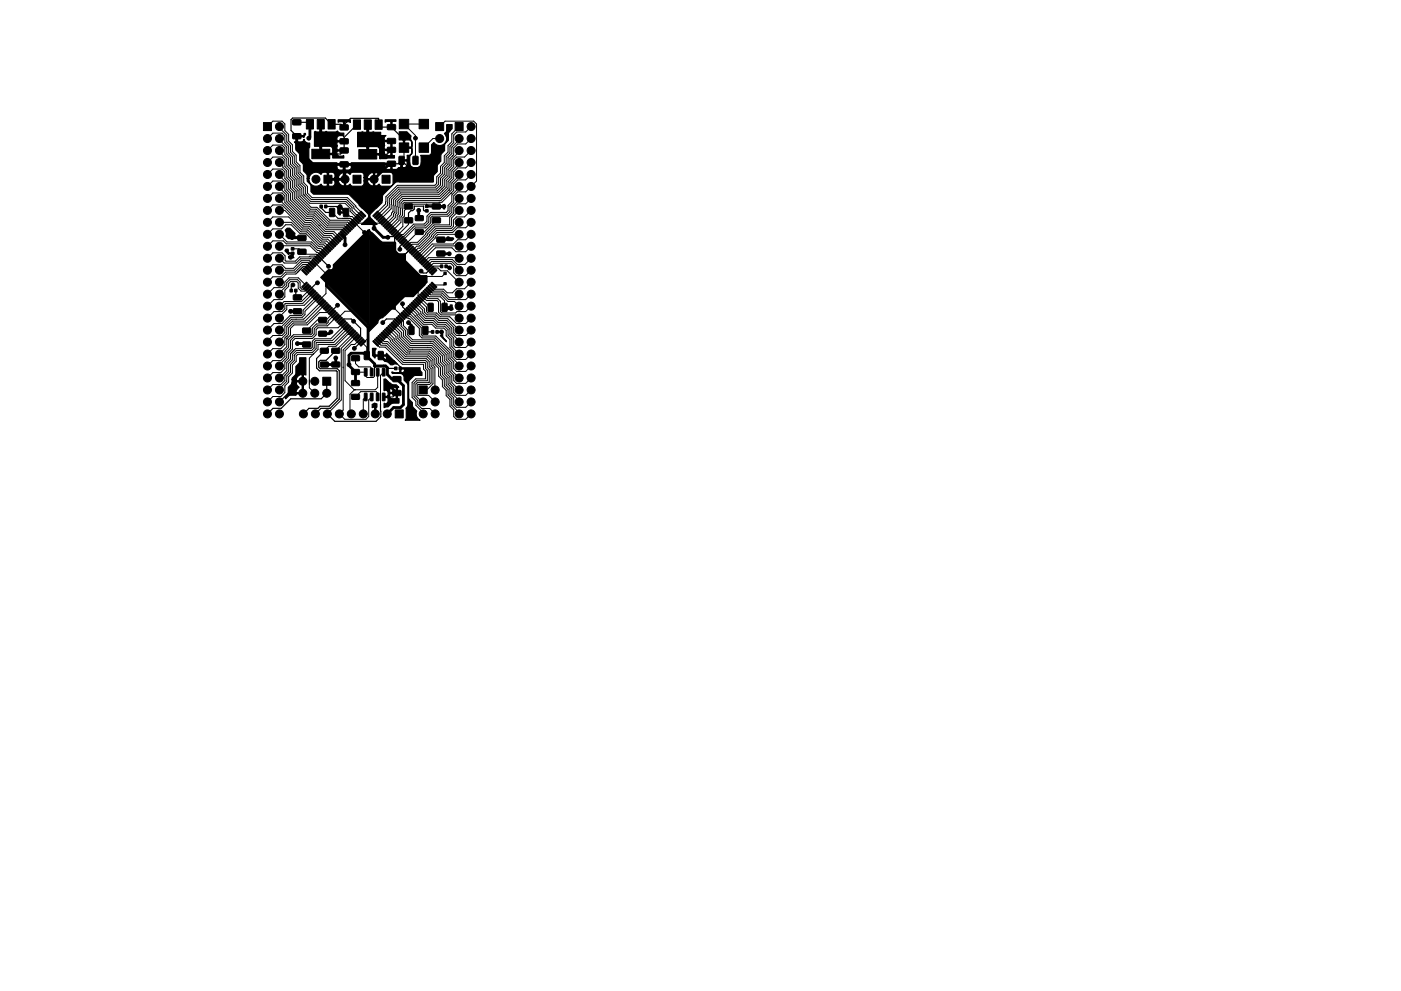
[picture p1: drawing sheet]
<svg xmlns="http://www.w3.org/2000/svg" width="297mm" height="210mm" viewBox="0 0 297 210" stroke-linecap="round" stroke-linejoin="round" font-family="sans-serif">
<g fill="#000" stroke="#000" stroke-width=".21">
<path d="M55.9 26h1.7v1.7h-1.7zM62.1 28.4h1.6l.1 .2v.7l-.2 .2-1.4-.1-.2-.1zM62.1 25.4h1.6l.1 .2v.8l-.2 .1h-1.4l-.2-.2zM65 25.4h1.5v2h-1.5zM66.1 31.7h3.8v2h-3.8zM67.3 25.4h1.5v2h-1.5zM68.7 37.2h1.7v1.7h-1.7zM69.6 25.4h1.5v2h-1.5zM72.1 34.4l1.6-.1 .2 .2-.1 .8-.2 .1h-1.4l-.1-.2zM72.1 31.4h1.6l.2 .2-.1 .8-.2 .1h-1.4l-.1-.2zM72.1 26.5h1.6l.2 .2-.1 .8-.2 .1h-1.4l-.1-.2zM72.1 29.5l1.6-.1 .2 .2-.1 .8-.2 .2-1.4-.1-.1-.2z"/>
<path d="M74.8 37.2h1.7v1.7h-1.7zM74.9 25.4h1.5v2h-1.5zM76.1 31.7h3.8v2h-3.8zM77.2 25.4h1.5v2h-1.5zM79.5 25.4h1.5v2h-1.5zM81 37.2h1.7v1.7h-1.7zM82.2 34.2h1.6l.1 .2v.8l-.2 .1h-1.5l-.1-.2zM82.2 31.3l1.6-.1 .1 .2v.8l-.2 .2-1.5-.1-.1-.2zM82.2 26.5l1.6-.1 .1 .2v.8l-.2 .1h-1.5l-.1-.2zM82.2 29.4h1.6l.1 .2v.8l-.2 .1h-1.5l-.1-.2zM84.7 30.3h2v2h-2zM84.7 25.3h2v2h-2z"/>
<path d="M84.6 33.2l.9-.1 .2 .2v1.4l-.1 .2h-.8l-.2-.1zM87.6 33.2l.8-.1 .2 .2 .1 1.4-.2 .2h-.8l-.2-.1zM88.9 25.3h2v2h-2zM88.9 30.3h2v2h-2zM92.4 26h1.7v1.7h-1.7zM96.5 26h1.7v1.7h-1.7zM61.8 53.5h.5v.5h-.5zM61.8 52.6l.5-.1v.5h-.5zM64 57.3l.2-.1 .9 1-.2 .1zM64.5 56.8l1 1-.1 .2-1.1-1zM63.2 50l1.6-.1 .1 .2v.8l-.2 .1h-1.5l-.1-.2zM63.2 52.9h1.6l.1 .2v.8l-.2 .1h-1.5l-.1-.2z"/>
<path d="M64.8 56.5l1.1 .9-.2 .2-1-.9zM64.9 59.9l.3 .2-1.1 .9-.1-.2zM65.2 56.1l1 1-.1 .2-1.1-1zM65.5 55.8l1.1 .9-.2 .2-1-.9zM65.9 55.4l1 1-.1 .2-1-1zM66.2 55.1l1.1 .9-.1 .2-1.1-.9zM66.6 54.7l1 1-.1 .2-1-1zM66.9 54.4l1.1 .9-.1 .2-1.1-.9zM67.2 54.1l.2-.1 .9 1-.2 .2zM67.5 53.8l.2-.2 1 1.1-.2 .1zM67.9 53.4l.2-.1 .9 1-.2 .2zM67.9 43.5l.4 .1v.5h-.4z"/>
<path d="M68.2 53l.2-.1 1 1.1-.2 .1zM68.6 52.7l.2-.1 .9 1-.2 .1zM68.9 52.3l.3-.1 .9 1.1-.2 .1zM68.8 43.5l.5 .1v.5h-.5zM69.3 52l.2-.1 1 1-.3 .1zM69.7 51.6l.2-.1 .9 1.1-.2 .1zM70 51.3l.2-.1 1 1-.3 .1zM70.5 50.8l1 1-.1 .2-1-1zM69.9 44.3l.9-.1 .2 .1v1.5l-.2 .1-.7 .1-.2-.2zM70.8 50.5l1.1 .9-.2 .2-1-.9zM71.2 50.1l1 1-.1 .2-1-1zM71.5 49.8l1.1 .9-.1 .2-1.1-.9z"/>
<path d="M71.9 49.4l1 1-.1 .2-1-1zM72.2 49.1l1.1 .9-.1 .2-1.1-.9zM72.6 48.7l1 .9-.1 .3-1-1zM72.9 48.3l1.1 1-.1 .2-1.1-.9zM73.2 48.1l.2-.1 .9 1-.2 .1zM72.9 44.3l.8-.1 .2 .1v1.5l-.1 .1-.8 .1-.2-.2zM73.5 47.7l.2-.1 1 1.1-.2 .1zM73.9 47.4l.2-.1 .9 1-.2 .1zM74.2 47l.3-.1 .9 1.1-.2 .1zM74.6 46.7l.2-.1 1 1-.3 .1zM75 46.3l.2-.1 .9 1.1-.2 .1zM75.3 46l.2-.1 1 1-.2 .1z"/>
<path d="M75.7 45.6l.2-.1 .9 1.1-.2 .1zM76 45.3l.2-.1 1 1-.2 .1zM76.5 44.8l1 1-.1 .2-1-1zM79.1 45.7l.9-.9 .2 .1-.9 1.1zM79.4 46.1l1-.9 .2 .1-1 1zM79.8 46.5l.9-1 .2 .1-.9 1.1zM80.1 46.8l1-.9 .2 .1-1 1zM80.5 47.2l.9-1 .2 .1-.9 1.1zM80.8 47.5l1-.9 .2 .1-1 1zM81.2 47.9l.9-1 .3 .2-1 1zM81.5 48.2l1-.9 .2 .1-1 1zM82.8 47.6l.3 .2-1.1 1-.1-.2z"/>
<path d="M83.2 48l.2 .2-1 1-.2-.3zM83.5 48.3l.3 .2-1.1 1-.1-.2zM83.9 48.7l.2 .2-1 1-.1-.3zM84.3 49.1l.2 .2-1.1 .9-.1-.2zM84.6 49.4l.2 .2-1 1-.1-.2zM84 50.7l1-.9 .2 .1-1 1zM84.4 51.1l.9-1 .2 .1-.9 1.1zM85.7 50.5l.2 .2-1.1 .9-.1-.2zM86 50.8l.2 .2-1 1-.1-.2zM85.4 52.1l1-.9 .2 .1-1 1zM85.8 52.5l.9-1 .2 .1-.9 1.1zM86.1 52.8l1-.9 .2 .1-1 1z"/>
<path d="M85.8 43.3l1.6-.1 .1 .2v.8l-.2 .2-1.5-.1-.1-.2zM85.8 46.2h1.6l.1 .2v.8l-.2 .1h-1.5l-.1-.2zM86.5 53.2l.9-1 .3 .2-1 1zM86.9 53.5l.9-.9 .2 .1-.9 1zM87.2 53.9l1-1 .2 .2-1 1zM87.6 54.2l.9-.9 .2 .1-.9 1.1zM88.8 53.7l.3 .2-1.1 .9-.1-.2zM89.2 54l.2 .2-1 1-.1-.2zM88.1 48.7h1.5l.2 .2-.1 .7-.2 .2-1.3-.1-.2-.2zM88.1 45.8h1.5l.2 .1-.1 .8-.2 .1h-1.3l-.2-.2zM89.6 54.4l.2 .2-1.1 .9-.1-.2zM89.9 54.7l.2 .2-1 1-.1-.2z"/>
<path d="M90.3 55.1l.2 .2-1.1 .9-.1-.2zM90.2 43.5h.5l.1 .5h-.6zM90.2 44.5h.5l.1 .5h-.6zM90.6 55.4l.2 .2-1 1-.1-.2zM90 56.7l1-.9 .2 .1-1 1zM90.4 57.1l.9-1 .2 .1-.9 1.1zM91.6 59.9l1 .9-.1 .2-1.1-.9zM90.7 57.4l1-.9 .2 .1-1 1zM92 56.8l.3 .2-1.1 1-.1-.2zM92.4 57.2l.2 .2-1 .9-.2-.2zM91.7 46.2h1.6l.1 .2v.8l-.2 .1h-1.4l-.2-.2zM91.7 43.3l1.6-.1 .1 .2v.8l-.2 .2-1.4-.1-.2-.2z"/>
<path d="M93.4 56.2l.5 .1v.5h-.5zM92.6 50.3h1.6l.2 .2-.1 .8-.2 .1h-1.4l-.1-.2zM92.6 53.3l1.6-.1 .2 .2-.1 .8-.2 .2-1.4-.1-.1-.2zM94.1 57.8h.5v.5h-.5zM94.3 56.2l.5 .1v.5h-.5zM61.5 61.4h.5v.5h-.5zM62.5 61.4h.5l-.1 .5h-.4zM62.2 65.5h1.6l.2 .2-.1 .8-.2 .1h-1.4l-.1-.2zM62.2 62.6h1.6l.2 .1-.1 .8-.2 .2-1.4-.1-.1-.2zM65.3 60.2l.2 .2-1 1-.2-.2zM64.2 69.6h1.6l.1 .2v.8l-.2 .1h-1.4l-.2-.2zM64.2 72.6h1.6l.1 .1v.8l-.2 .2-1.4-.1-.2-.2z"/>
<path d="M65.6 60.6l.3 .2-1.1 1-.1-.3zM66 61l.2 .2-1 .9-.2-.2zM66.3 61.3l.3 .2-1.1 1-.1-.2zM66.7 61.7l.2 .2-1 .9-.1-.2zM67.1 62l.2 .2-1.1 1-.1-.2zM67.4 62.4l.2 .2-1 .9-.1-.2zM66.8 63.7l1-1 .2 .1-1 1.1zM67.2 64l.9-.9 .2 .1-.9 1zM67.5 64.4l1-1 .2 .1-1 1.1zM67.9 64.7l.9-.9 .2 .1-.9 1zM67.6 67.4l1.5-.1 .2 .2-.1 .8-.2 .1h-1.4l-.1-.2zM67.6 70.3h1.5l.2 .2-.1 .7-.2 .2-1.4-.1-.1-.2z"/>
<path d="M68.2 65.1l1-1 .2 .2-1 1zM68 73.9h1.5l.1 .2v.7l-.2 .2-1.4-.1-.1-.1zM68 76.9l1.5-.1 .1 .2v.8l-.2 .1h-1.4l-.1-.2zM68.6 65.4l.9-.9 .2 .1-.9 1zM69.9 64.8l.2 .2-1 1-.2-.2zM69.3 66.1l.9-.9 .3 .1-1 1.1zM69.7 66.5l.9-1 .2 .2-.9 1zM70 66.8l1-.9 .2 .1-1 1.1zM71.3 66.3l.2 .2-1 .9-.1-.2zM71.6 66.6l.3 .2-1.1 1-.1-.2zM70.4 73.9h1.5l.2 .2-.1 .7-.2 .2-1.4-.1-.1-.1zM70.4 76.9l1.5-.1 .2 .2-.1 .8-.2 .1h-1.4l-.1-.2z"/>
<path d="M72 67l.2 .2-1 .9-.1-.2zM72.4 67.3l.2 .2-1.1 1-.1-.2zM72.7 67.7l.2 .2-1 .9-.1-.2zM73.1 68l.2 .2-1.1 1-.1-.2zM73.4 68.4l.2 .2-1 .9-.1-.2zM72.8 69.7l1-1 .2 .1-1 1.1zM73.2 70l.9-.9 .2 .1-.9 1zM73.5 70.4l1-1 .2 .2-1 1zM73.9 70.7l.9-.9 .3 .1-1 1zM74.2 71.1l1-1 .2 .2-1 1zM74.6 71.4l.9-.9 .3 .1-1 1.1zM75.9 70.9l.2 .2-1 .9-.2-.2z"/>
<path d="M74.6 75.5h1.5l.1 .2v.7l-.2 .2-1.4-.1-.1-.2zM74.6 78.4h1.5l.1 .2v.8l-.2 .1h-1.4l-.1-.2zM76.2 71.2l.3 .2-1.1 1-.1-.2zM75.7 72.5l.9-1 .2 .2-.9 1zM76 72.8l1-.9 .2 .1-1 1.1zM76.4 73.2l.9-.9 .2 .1-.9 1zM77.3 78.2h.5l-.1 1.6-.5-.1zM77.3 74.6l.8-.1 .2 .2v1.4l-.1 .2h-.8l-.2-.1zM78.5 78.2h.6l-.1 1.6-.5-.1zM79.1 72.4l.2-.1 .9 1-.2 .1zM79.5 71.9l1.1 1-.1 .2-1.1-1zM79.8 71.7l.2-.1 .9 1-.2 .1z"/>
<path d="M79.8 78.2h.6l-.1 1.6-.5-.1zM80.2 71.2l1.1 .9-.1 .3-1.1-1zM80.5 71l.2-.2 .9 1.1-.2 .1zM80.8 70.6l.2-.1 1 1-.2 .2zM80.2 74.6l.9-.1 .2 .2v1.4l-.1 .2h-.8l-.2-.1zM81.2 70.2l.2-.1 .9 1.1-.2 .1zM81.1 78.2h.5l-.1 1.6-.5-.1zM81.5 69.9l.3-.1 .9 1-.2 .1zM82 69.4l1.1 1-.2 .2-1-1zM82.3 69.2l.2-.1 .9 1-.2 .1zM82.6 68.8l.2-.1 1 1.1-.2 .1zM83.1 68.4l1 .9-.1 .2-1-.9z"/>
<path d="M83.4 68l1.1 1-.1 .2-1.1-1zM83.8 67.7l1 .9-.1 .2-1-.9zM83.7 77.9h.5l-.1 .5h-.4zM84 67.4l.2-.1 1 1.1-.2 .1zM84.4 67.1l.2-.1 .9 1-.2 .1zM83.3 79.9h1.6l.1 .2v.8l-.2 .1h-1.4l-.2-.2zM84.7 66.7l.2-.1 1 1-.2 .2zM84.6 77.9h.5v.5h-.5zM85.1 66.4l.2-.2 .9 1.1-.2 .1zM85.5 65.9l1.1 .9-.1 .3-1.1-1zM85.9 65.5l1 1-.1 .2-1-.9zM86.1 65.3l.3-.1 .9 1-.2 .1z"/>
<path d="M86.5 64.9l.2-.1 1 1.1-.3 .1zM86.9 64.6l.2-.1 .9 1-.2 .1zM87.2 64.2l.2-.1 1 1.1-.3 .1zM86.7 69.3l.9-.1 .2 .1v1.5l-.1 .2h-.8l-.2-.1zM87.6 63.9l.2-.1 .9 1-.2 .1zM88 63.4l1.1 1-.2 .2-1-1zM88.3 63.2l.2-.1 .9 1-.2 .1zM88.6 62.8l.2-.1 1 1.1-.2 .1zM89 62.5l.2-.1 .9 1-.2 .1zM89.4 62l1.1 1-.1 .2-1.1-1zM89.8 61.7l1 .9-.1 .2-1-.9zM90 61.4l.2-.1 1 1-.2 .2z"/>
<path d="M89.7 69.3l.8-.1 .2 .1 .1 1.5-.2 .2h-.8l-.2-.1zM90.4 61.1l.2-.2 .9 1.1-.2 .1zM90.7 60.7l.2-.1 1 1-.2 .2zM91.1 60.4l.2-.2 .9 1.1-.2 .1zM90.8 64.4l.8-.1 .2 .1 .1 1.5-.2 .2h-.8l-.1-.1zM91.5 70.1l.5 .1v.5h-.5zM92.4 70.1l.5 .1v.5h-.5zM93.7 64.4l.9-.1 .2 .1v1.5l-.1 .2h-.8l-.2-.1zM94.1 60h.5v.5h-.5zM68.4 80h1.7v1.7h-1.7zM74.6 83.7h1.5l.1 .2v.7l-.2 .2-1.4-.1-.1-.2zM74.6 80.8l1.5-.1 .1 .2v.8l-.2 .1h-1.4l-.1-.2z"/>
<path d="M77.3 83.4l.5 .1-.1 1.5-.5-.1zM78.5 83.4l.6 .1-.1 1.5-.5-.1zM79.8 83.4l.6 .1-.1 1.5-.5-.1zM81.1 83.4l.5 .1-.1 1.5-.5-.1zM83.8 87h1.7v1.7h-1.7zM83.3 82.9l1.6-.1 .1 .2v.8l-.2 .2-1.4-.1-.2-.2zM88.9 81.9h1.7v1.7h-1.7z"/>
<circle cx="56.7" cy="37" r=".85"/>
<circle cx="56.7" cy="31.9" r=".85"/>
<circle cx="56.7" cy="34.5" r=".85"/>
<circle cx="56.7" cy="29.4" r=".85"/>
<circle cx="56.7" cy="39.6" r=".85"/>
<circle cx="59.2" cy="37" r=".85"/>
<circle cx="59.2" cy="29.4" r=".85"/>
<circle cx="59.2" cy="34.5" r=".85"/>
<circle cx="59.2" cy="31.9" r=".85"/>
<circle cx="59.2" cy="26.9" r=".85"/>
<circle cx="59.2" cy="39.6" r=".85"/>
<circle cx="65.5" cy="29.3" r=".4"/>
<circle cx="65.5" cy="29.3" r=".3"/>
<circle cx="67" cy="38" r=".85"/>
<circle cx="68" cy="29.6" r=".4"/>
<circle cx="73.2" cy="38" r=".85"/>
<circle cx="78" cy="29.6" r=".4"/>
<circle cx="79.3" cy="38" r=".85"/>
<circle cx="88.1" cy="29.3" r=".4"/>
<circle cx="91.9" cy="35.6" r=".4"/>
<circle cx="93.2" cy="29.4" r=".85"/>
<circle cx="97.3" cy="34.5" r=".85"/>
<circle cx="97.3" cy="37" r=".85"/>
<circle cx="97.3" cy="39.6" r=".85"/>
<circle cx="97.3" cy="31.9" r=".85"/>
<circle cx="97.3" cy="29.4" r=".85"/>
<circle cx="99.9" cy="37" r=".85"/>
<circle cx="99.9" cy="39.6" r=".85"/>
<circle cx="99.9" cy="34.5" r=".85"/>
<circle cx="99.9" cy="26.9" r=".85"/>
<circle cx="99.9" cy="31.9" r=".85"/>
<circle cx="99.9" cy="29.4" r=".85"/>
<circle cx="56.7" cy="49.7" r=".85"/>
<circle cx="56.7" cy="54.8" r=".85"/>
<circle cx="56.7" cy="52.3" r=".85"/>
<circle cx="56.7" cy="44.6" r=".85"/>
<circle cx="56.7" cy="59.9" r=".85"/>
<circle cx="56.7" cy="47.2" r=".85"/>
<circle cx="56.7" cy="57.3" r=".85"/>
<circle cx="56.7" cy="42.1" r=".85"/>
<circle cx="59.2" cy="52.3" r=".85"/>
<circle cx="59.2" cy="59.9" r=".85"/>
<circle cx="59.2" cy="44.6" r=".85"/>
<circle cx="59.2" cy="49.7" r=".85"/>
<circle cx="59.2" cy="54.8" r=".85"/>
<circle cx="59.2" cy="57.3" r=".85"/>
<circle cx="59.2" cy="47.2" r=".85"/>
<circle cx="59.2" cy="42.1" r=".85"/>
<circle cx="61.6" cy="54.6" r=".4"/>
<circle cx="61.9" cy="50.4" r=".4"/>
<circle cx="69.7" cy="56.5" r=".4"/>
<circle cx="72.1" cy="43.8" r=".4"/>
<circle cx="73.2" cy="51.9" r=".4"/>
<circle cx="77.3" cy="49.3" r=".4"/>
<circle cx="79.3" cy="48.4" r=".4"/>
<circle cx="82.2" cy="50.3" r=".4"/>
<circle cx="84.8" cy="52.9" r=".4"/>
<circle cx="88.8" cy="44.6" r=".4"/>
<circle cx="89.3" cy="57.5" r=".4"/>
<circle cx="94.1" cy="43.8" r=".4"/>
<circle cx="94.1" cy="43.8" r=".3"/>
<circle cx="95" cy="50.6" r=".4"/>
<circle cx="95.2" cy="53.8" r=".4"/>
<circle cx="95.3" cy="56.8" r=".1"/>
<circle cx="95.3" cy="56.8" r=".4"/>
<circle cx="97.3" cy="57.3" r=".85"/>
<circle cx="97.3" cy="44.6" r=".85"/>
<circle cx="97.3" cy="52.3" r=".85"/>
<circle cx="97.3" cy="47.2" r=".85"/>
<circle cx="97.3" cy="54.8" r=".85"/>
<circle cx="97.3" cy="49.7" r=".85"/>
<circle cx="97.3" cy="59.9" r=".85"/>
<circle cx="97.3" cy="42.1" r=".85"/>
<circle cx="99.9" cy="57.3" r=".85"/>
<circle cx="99.9" cy="47.2" r=".85"/>
<circle cx="99.9" cy="44.6" r=".85"/>
<circle cx="99.9" cy="59.9" r=".85"/>
<circle cx="99.9" cy="52.3" r=".85"/>
<circle cx="99.9" cy="49.7" r=".85"/>
<circle cx="99.9" cy="54.8" r=".85"/>
<circle cx="99.9" cy="42.1" r=".85"/>
<circle cx="56.7" cy="62.4" r=".85"/>
<circle cx="56.7" cy="75.1" r=".85"/>
<circle cx="56.7" cy="67.5" r=".85"/>
<circle cx="56.7" cy="65" r=".85"/>
<circle cx="56.7" cy="72.6" r=".85"/>
<circle cx="56.7" cy="70" r=".85"/>
<circle cx="56.7" cy="77.7" r=".85"/>
<circle cx="59.2" cy="62.4" r=".85"/>
<circle cx="59.2" cy="65" r=".85"/>
<circle cx="59.2" cy="70" r=".85"/>
<circle cx="59.2" cy="67.5" r=".85"/>
<circle cx="59.2" cy="72.6" r=".85"/>
<circle cx="59.2" cy="75.1" r=".85"/>
<circle cx="59.2" cy="77.7" r=".85"/>
<circle cx="61.6" cy="66" r=".4"/>
<circle cx="61.6" cy="66" r=".3"/>
<circle cx="62.1" cy="60.4" r=".4"/>
<circle cx="62.1" cy="60.4" r=".12"/>
<circle cx="63.1" cy="72.9" r=".4"/>
<circle cx="67.3" cy="60" r=".4"/>
<circle cx="70.2" cy="70.4" r=".4"/>
<circle cx="71.2" cy="75.9" r=".4"/>
<circle cx="71.6" cy="64.8" r=".4"/>
<circle cx="74" cy="77.4" r=".4"/>
<circle cx="75" cy="68.2" r=".4"/>
<circle cx="75.1" cy="73.9" r=".4"/>
<circle cx="75.1" cy="73.9" r=".12"/>
<circle cx="81.2" cy="68.4" r=".4"/>
<circle cx="82.6" cy="76.5" r=".4"/>
<circle cx="85.3" cy="64.4" r=".4"/>
<circle cx="86.6" cy="68.4" r=".4"/>
<circle cx="93.6" cy="70.4" r=".1"/>
<circle cx="93.6" cy="70.4" r=".4"/>
<circle cx="95.6" cy="65.5" r=".4"/>
<circle cx="97.3" cy="65" r=".85"/>
<circle cx="97.3" cy="75.1" r=".85"/>
<circle cx="97.3" cy="77.7" r=".85"/>
<circle cx="97.3" cy="67.5" r=".85"/>
<circle cx="97.3" cy="72.6" r=".85"/>
<circle cx="97.3" cy="62.4" r=".85"/>
<circle cx="97.3" cy="70" r=".85"/>
<circle cx="99.9" cy="62.4" r=".85"/>
<circle cx="99.9" cy="72.6" r=".85"/>
<circle cx="99.9" cy="67.5" r=".85"/>
<circle cx="99.9" cy="65" r=".85"/>
<circle cx="99.9" cy="77.7" r=".85"/>
<circle cx="99.9" cy="75.1" r=".85"/>
<circle cx="99.9" cy="70" r=".85"/>
<circle cx="56.7" cy="82.7" r=".85"/>
<circle cx="56.7" cy="87.8" r=".85"/>
<circle cx="56.7" cy="85.3" r=".85"/>
<circle cx="56.7" cy="80.2" r=".85"/>
<circle cx="59.2" cy="82.7" r=".85"/>
<circle cx="59.2" cy="80.2" r=".85"/>
<circle cx="59.2" cy="85.3" r=".85"/>
<circle cx="59.2" cy="87.8" r=".85"/>
<circle cx="64.2" cy="83.4" r=".85"/>
<circle cx="64.2" cy="80.9" r=".85"/>
<circle cx="64.3" cy="87.8" r=".85"/>
<circle cx="66.7" cy="80.9" r=".85"/>
<circle cx="66.7" cy="83.4" r=".85"/>
<circle cx="66.9" cy="87.8" r=".85"/>
<circle cx="69.3" cy="83.4" r=".85"/>
<circle cx="69.4" cy="87.8" r=".85"/>
<circle cx="71.9" cy="87.8" r=".85"/>
<circle cx="74.5" cy="87.8" r=".85"/>
<circle cx="77" cy="87.8" r=".85"/>
<circle cx="79.6" cy="87.8" r=".85"/>
<circle cx="82.1" cy="87.8" r=".85"/>
<circle cx="82.6" cy="82.1" r=".4"/>
<circle cx="89.7" cy="85.3" r=".85"/>
<circle cx="89.7" cy="87.8" r=".85"/>
<circle cx="92.3" cy="82.7" r=".85"/>
<circle cx="92.3" cy="85.3" r=".85"/>
<circle cx="92.3" cy="87.8" r=".85"/>
<circle cx="97.3" cy="87.8" r=".85"/>
<circle cx="97.3" cy="82.7" r=".85"/>
<circle cx="97.3" cy="80.2" r=".85"/>
<circle cx="97.3" cy="85.3" r=".85"/>
<circle cx="99.9" cy="82.7" r=".85"/>
<circle cx="99.9" cy="85.3" r=".85"/>
<circle cx="99.9" cy="80.2" r=".85"/>
<circle cx="99.9" cy="87.8" r=".85"/>
</g>
<g fill="none" stroke="#000" stroke-width=".21">
<path d="M56.7 29.4l1.2-1.2h1.9l.6 .6v1.5l.8 .8v1.4l.8 .8v1.4l.8 .8v1.4l.8 .8v1.4l.8 .8v1.4l1.4 1.4h7.5l1.3 1.3v.6l1.6 1.5M56.7 34.5l1.2-1.2h1.9l.6 .6v1.4l.8 .8v1.4l.8 .8v1.4l.8 .8v1.5l2.8 2.8h1.3l2.7 2.7h3.8l.7 .7M56.7 31.9l1.2-1.1h1.9l.6 .6v1.4l.8 .8v1.4l.8 .8v1.4l.8 .8v1.4l.8 .8v1.4l2.4 2.4h1.2l2.8 2.7h4l.8 .8M56.7 26.9l1.2-1.2h1.9l.6 .6v1.4l.8 .8v1.4l.8 .8v1.4l.8 .8v1.4l.8 .8v1.4l.8 .8v1.5l.8 .8v1.4l1 .9h7.5l3.2 3.5M56.7 37l1.2-1.1h1.9l.6 .6v1.4l.8 .8v1.4l.8 .8v1.4l3.3 3.3h1.2l2.8 2.7h3.4l.7 .6M56.7 39.6l1.2-1.2h1.9l.6 .6v1.4l.8 .8v1.4l3.8 3.8h1.2l2.8 2.7h1.8l1.2 1.2M59.2 26.9v.2l1.6 1.6v1.4l.8 .8v1.4l.8 .8v1.4l.8 .8v1.4l.8 .8v1.4l.8 .8v1.4l1.2 1.2h7.5l1.5 1.6v.3l1.5 1.5M59.2 29.4v.3l1.6 1.5v1.4l.8 .8v1.4l.8 .8v1.4l.8 .8v1.5l.8 .8v1.4l1.7 1.6h7.5l1 1.1v.6l1.7 1.6M59.2 31.9v.3l1.6 1.6v1.4l.8 .8v1.4l.8 .8v1.4l.8 .8v1.4l2.6 2.6h1.2l2.8 2.7h3.9l.8 .8M59.2 34.5l1.6 1.8v1.4l.8 .8v1.4l.8 .8v1.4l3.1 3.1h1.2l2.8 2.7h3.6l.7 .7M59.2 37v.3l1.6 1.5v1.4l.8 .8v1.5l3.5 3.5h1.3l2.7 2.7h3.3l.7 .6M59.2 39.6v.2l1.6 1.6v1.4l4 4h1.2l2.8 2.7h1.8l1 1.2"/>
<path d="M85.7 31.3v2.2l-.6 .5M89.9 26.3h-4.2l2.4 2.5v5.2M92.6 38.7h.1M93.2 26.9l1.2-1.2h6l.6 .6v12.1l-2.3 2.3h-1.7l-.8 .8v1.5l-.8 .8v1.1l-.6 .6h-3.3l-.6 .5v1.1l-.8 .8h-2.2l-2.9 2.8M93.2 29.4h-1.4l-1.9 1.9M93.4 39.8h.1M95.9 33.1h.1M97.3 26.9l-1.5 1.5v1.7l-.8 .8v1.4l-.8 .8v1.4l-.8 .8v1.4l-.8 .8v1.4l-.4 .4h-8l-2.4 2.5-.1 1.5-2.1 2.1M97.3 37v.3l-1.5 1.5v1.4l-2.3 2.3h-7.9l-.6 .6-.1 2.4-.3 .4v.9l-1.8 1.8M97.3 29.4v.3l-1.5 1.5v1.4l-.8 .8v1.4l-.8 .8v1.4l-.8 .8v1.5l-.9 .8h-7.9l-2 2-.1 1.9-2.1 2.1M97.3 31.9v.3l-1.5 1.6v1.4l-.8 .8v1.4l-.8 .8v1.4l-1.3 1.3h-8l-1.5 1.5-.1 2.5-.3 .3v.4l-1.6 1.6M97.3 34.5v.2l-1.5 1.6v1.4l-.8 .8v1.4l-1.8 1.8h-8l-1 1-.1 2.5-.3 .3v.7l-1.7 1.7"/>
<path d="M97.3 39.6v.2l-1.5 1.6v1.4l-.8 .8v1.1l-.4 .3M99.9 37l-1.2 1.2h-1.7l-.8 .8v1.4l-2.5 2.5h-8l-.3 .3-.1 2.5-.3 .3v1.2l-1.8 1.7M99.9 29.4l-1.2 1.1h-1.7l-.8 .9v1.4l-.8 .8v1.4l-.8 .8v1.4l-.8 .8v1.4l-1.1 1.1h-8l-1.7 1.7-.1 2.1-2.2 2.1M99.9 31.9l-1.4 1.4h-1.7l-.6 .6v1.4l-.8 .8v1.4l-.8 .8v1.4l-1.6 1.6h-7.9l-1.3 1.3-.1 2.4-.3 .4v.5l-1.6 1.6M99.9 26.9l-1.2 1.1h-1.9l-.6 .6v1.7l-.8 .8v1.3l-.8 .8v1.5l-.8 .8v1.4l-.8 .8v1.4l-.6 .6h-8l-2.2 2.2-.1 1.7-2.1 2.1M99.9 34.5l-1.2 1.1h-1.7l-.8 .9v1.4l-.8 .8v1.4l-2 2h-8l-.8 .8-.1 2.5-.3 .3v.8l-1.7 1.7M56.7 42.1l1.2-1.2h1.9l.6 .6v1.5l4.2 4.2h1.3l2.7 2.7h1.6l1.1 1.1M56.7 52.3l1.2-1.2h2.2l.6 .6h5.2l1.4 1.4h.4l.8 .8M56.7 44.6l1.2-1.1h1.9l4.5 4.5h1.2l2.8 2.7h1.2l1.1 1.1M56.7 54.8l1.2-1.2h1.9l.7 .7v.9l.1 .2h2l.9-.9h2.1l.1-.2h1l.7 .6M56.7 49.7l1.2-1.1h1.8l.9-.9h1.1l1.9 1.9h1.3l2.7 2.7h.7l.9 .9M56.7 47.2l1.2-1.2h3.3l2.8 2.8h1.2l2.8 2.7h.9l1 1"/>
<path d="M59.2 47.2h2.6l2 2h1.3l2.7 2.7h.9l.8 .9M59.2 42.1v.3l5.3 5.2h1.2l2.8 2.7h1.4l1 1.1M59.2 54.8l1.1 1h2.5l.9-.9h2l.2-.2h.5l.6 .6M59.2 52.3l.2-.2h6.3l1.4 1.4h.3l.7 .7M59.2 49.7l1.7 1.6h5.2l1.4 1.4h.5l.8 .8M59.2 44.6h1.2l3.7 3.8h1.3l2.7 2.7h1.2l.9 1M62 53.8l-.4 .4v.4M62 52.8h1.4l1.1 1.1h2.5l.8 .7M65.3 57.1l-.6-.6h-.3l-1.7 1.6h-2l-1.5 1.5v.3M65.6 56.7l-.6-.6h-.8l-1.6 1.6h-2.1l-.9 1h-1.7l-1.2 1.2M66 56.3l-.7-.6h-1.3l-1.6 1.6h-3.2M66.3 56l-.7-.7h-1.7l-1.7 1.6h-1.7l-.7-.7h-1.9l-1.2 1.1"/>
<path d="M66.7 55.6l2.3 2.3M66.7 52.6h.1M67.6 47.8h.1M69 57.9l.1 .2v4.2l-1.3 1.3M69 57.9h.2M70.4 45.1l1.3 1.2h2.7l.8 .9M72.7 49.6l-.4 .4M73.4 45.1l.8 .8h.5l1.4 1.4h4.4l.6-.5M74.3 46.3l.9 .9M75.2 47.2l2.5 2.6M76 45.2h.1M77.7 49.8v.8"/>
<path d="M77.7 49.8l.8 .7M81.4 47.2h.1M83.2 45h.1M83.6 45.1h.1M84.2 50l-.6 .5M85.8 54l1.3-1.2-1.6 1.5v.9l3.5 3.5h4.7l.7-.7M86.6 46.7v.9l-2.9 2.9M90.5 43.3v.5M90.6 56.3l.9-.8h4.3l1.5 1.6v.2M91 56.7l.9-.8h3.7l.6 .6v1.4l.6 .6h1.9l1.2-1.2M91.7 57.4l.6-.5h.6l.6 .6h1.4l2.4 2.4M92.5 43.8l-.5-.5h-5.2l-.2 .5-.9 .9v1.2l-.3 .3v1.8l-1.5 1.6"/>
<path d="M92.5 46.7l-2.5 2.5h-1.4l-2.6 2.6M93.1 42.9h.1M93.6 56.5h-1.6l-.7 .6M93.7 40.1h.1M93.8 41.1h.1M93.9 40.5h.1M94 41.5h.1M94.6 56.5h.4l.3 .3M94.6 45.1h-3.3l-.8 .8v1.1l-.6 .5h-2.2l-2.2 2.2h-.3l-.6 .6M94.6 45v.1M95.1 40.4h.1M95.6 41h.1"/>
<path d="M96.2 45.2h.1M96.2 45.2l-.9 .9v1.6h-3.3l-3.5 3.7h-1.4l-.7 .7M97.3 44.6l-1.6 1.6v1.6l-.2 .3h-3.3l-3.5 3.7h-1.3l-.7 .7M97.3 52.3l-5.3-.1-2.8 2.7M97.3 49.7h-4.5l-.5 .6v.2l-3.8 3.7M97.3 42.1v.3l-1.5 1.5v1.2l-.8 .8h-3.4l-.3 .3v1.1l-1 1h-2.3l-2.7 2.7M97.3 47.2v.2l-1.5 1.5h-3.3l-3.5 3.8h-.4l-.8 .8M97.3 54.8l-.1-.1h-6.3l-1 .9M99.9 59.9l-1.4 1.4h-1.7l-.9 .8h-1.1l-.8-.7h-1.7l-.6-.6M99.9 52.3l-1.2 1.1h-2l-.9-.8h-3.5l-2.8 2.7M99.9 54.8l-1.3 1.3h-1.6l-1.1-1h-4.7l-.9 .9M99.9 47.2l-1.2 1.1h-1.7l-1 1h-3.3l-.8 .8v.2l-2.8 2.8-1 .8"/>
<path d="M99.9 44.6l-1.4 1.4h-1.7l-.7 .7v1.3l-.5 .5h-3.2l-3.5 3.7h-.5l-1 1M99.9 42.1l-1.2 1.1h-1.7l-.8 .9v1.1M99.9 49.7l-1.2 1.2h-1.7l-.9 .9h-4.5l-2.8 2.8M60.7 71.4h.1M60.8 71.9v1.7l-1.6 1.5M60.8 71.9h.1M62.8 67.7h.1M64.6 60.5v-.2l-1.3-1.4h-2l-.9 .9v.6l-.6 .6h-1.7l-1.4 1.4M64.9 60.8l-.6 .6h-.3l-.4-.4v-1.1l-.5-.6h-1.7l-.6 .7v.6l-1.6 1.5v.3M65.3 61.2l-.7 .6h-.8l-.6-.6v-1.2l-.3-.3h-1.3l-.4 .4v.7l-.8 .8v1.4l-.6 .6h-1.7l-1.4 1.4M65.6 61.5l-1.6 1.6h-.9M66 61.9l-2.1 2.1h-3.7l-1 1"/>
<path d="M66.3 62.2l-2.1 2.2h-3.7l-.1 .1v1l-.6 .6h-1.7l-1.4 1.4M66.4 75.2h-3.3l-.3 .3v1.2l-.8 .8v1.6l-.8 .8v1.2l-.8 .8v1.4l-.8 .8h-1.7l-1.2 1.2M66.7 62.6l-2.2 2.2h-3.7v.9l-1.6 1.5v.3M67 62.9l-2.7 2.9v.8l-.4 .3h-2.4l-1.7 1.7h-1.7l-1.4 1.4M67.4 63.3l-2.7 2.7v.8l-.6 .5h-2.4l-2.5 2.5v.2M68.1 64l-3.7 3.7h-2.6l-1.4 1.5v1.4l-.6 .6h-1.9l-1.2 1.1v.3M68.5 64.4l-3.8 3.7h-2.7l-1.2 1.2v1.5l-1.6 1.5v.3M68.8 64.7l-3.8 3.8h-2.8l-1 1v1.4l-.8 .8v1.4l-.8 .9h-1.7l-1.2 1.1M69.9 65.8l-.6 .5h-1.5l-2.6 2.6h-2.9l-.7 .8v1.4l-.8 .8M70.6 66.5l-1.4 1.4h-1.9l-2.3 2.2M70.9 66.8l-1.3 1.3v.3l-.4 .3h-2.1l-.9 .9v1.1l-.3 .3h-3.7l-1 1v1.7l-.8 .8v1.2l-.8 .8h-1.7l-1.2 1.2M71.3 67.2l-1.9 1.9h-2.1l-.7 .7v1.1l-.5 .5h-3.7l-.8 .8v1.7l-.8 .8v1.1l-1.6 1.6v.3"/>
<path d="M71.6 67.5l1.5-1.5h1.5l3.4 3.5M72.3 68.2h.1M72.7 68.6l-1 .9h-4.3l-.4 .4v1.1l-.8 .8h-3.6l-.6 .6v1.7l-.8 .8v1.1l-.8 .8v1.4l-.8 .8h-1.7l-1.2 1.2M73 69l-2.9 2.9h-3.4l-.5 .5v1.3l-.3 .3h-3.2l-1.1 1v1.2l-.8 .8v1.6l-1.6 1.6M73.3 69.3l-2.9 3h-3.5l-.3 .3v1.2l-.5 .6h-3.3l-.8 .8v1.1l-.8 .8v1.7l-.8 .8v1.1l-.8 .9h-1.7l-1.2 1.1M73.8 69.7l-3.1 3h-3.6l-.1 1.3-.8 .8h-3.2l-.6 .6v1.1l-.8 .8v1.7l-.8 .8v1.1l-1.6 1.6v.2M74 70l-3 3.1h-3.6v1l-1.8 1.9v6.3l1.1 1.1M74.5 70.4l-3.3 3.1h-1.5l-.9 .9M74.8 70.7l-4.5 4.6M75.2 71.1l-2.8 2.8v11l-3 2.9M75.4 76v1.1l.7 .7h2.4l.3 .3v.9M75.5 71.5l-2.7 2.7v12.8l-.9 .8 1.2 1.2h4.5l.6-.6v-3.6l.6-.6v.8"/>
<path d="M75.5 71.4v.1M76.2 72.1l-1 1h-.7l-1.3 1.3v6.4l1.9 1.9h4.5l.5-.5v-3.2M78 69.5v2.2l-1.1 1.1 .9 .9v1.9l1.6 1.6v2.6l-.3 .3h-1.3l-.3-.3v-.8l-2.1-.1M79.6 72.8l.9 .8h1.2l3.6 3.7h4.5v1l.4 .4v1.7h-2.1l-.7 .7v3.2l.8 .8v.9l1.5 1.5v.3M80 72.5l.8 .7h1l3.7 3.7h4.6l.1 .1v1.2l.4 .4v2.2h-2.3l-.5 .5v2.9l.8 .8v.8l.8 .9h1.7l1.2 1.1M80.4 72.1l.7 .7h.9l3.7 3.7h4.5l.4 .4v1.1l.4 .4-.1 2.8M80.7 71.8l.7 .6h.8l3.6 3.7h4.6l.6 .6v1.1l.4 .4v3l-.3 .4h-2.5v2.2l2.3 .1 1.4 1.4M81.3 79l-.6 .6v6.2M81.4 71.1l1.4 1.1v.3l3.2 3.2h4.6l.8 .8v1.2l.4 .4v3.3l-1.3 1.3h-.8M81.8 70.7l4.4 4.6h4.5l1.1 1.1v1.1l.4 .4 .1 4.8M82.1 77.8h-2.4l-.3 .3M82.1 70.4l1.5 1.4v.3l2.7 2.8h4.6l1.3 1.3v1.1l.8 .8v1.7l.8 .8v1.4l.8 .8v1.1l.8 .8v1.5l.8 .8v1.4l.6 .6h1.9l1.2-1.2"/>
<path d="M82.5 70l1.5 1.4v.6l2.5 2.5h4.6l1.5 1.5v1.2l.8 .8v1.6l.8 .8v1.4l.8 .8v1.2l.8 .8v1.4l1.5 1.5v.3M82.8 69.7l1.6 1.4v.7l2.3 2.3h4.5l1.8 1.8v1.1l.8 .8v1.7l.8 .8v1.4l.8 .8v1.1l.8 .8v1.4l.6 .6h1.9l1.2-1.1M83.2 69.3l1.6 1.5v.8l2 2.1h4.6l2 2v1.1l.8 .8v1.7l.8 .8v1.4l.8 .8v1.2l1.5 1.5v.3M83.5 69l1.7 1.6v.9l1.8 1.8h4.6l2.2 2.2v1.2l.8 .8v1.6l.8 .8v1.5l.8 .8v1.1l.6 .6h1.9l1.2-1.2M83.6 65.4l1.7 1.8M83.6 65.4h-1.5l-4.1 4.1M83.6 65.4h.1M83.9 68.6h.1M83.9 68.6l1.7 1.7v1l1.6 1.6h4.5l2.5 2.5v1.1l.8 .8v1.7l.8 .8v1.4l1.5 1.5M84.3 75.2h.1M84.6 67.9l.5 .6-.1 .7 1 .9v1l1.3 1.4h4.6l2.7 2.7v1.1l.8 .8v1.7l.8 .8v1.1l.6 .6h1.9l1.2-1.1M85 67.5l.5 .7v.9l.9 .8v1.1l1.1 1.1h4.6l2.9 2.9v1.2l.8 .8v1.6l1.5 1.6"/>
<path d="M85.7 66.8l.6 .7 .6 .1 2 2.1v1.4l.6 .6h2.7l3.2 3.2v1.1l.8 .8v1.4l.6 .6h1.9l1.2-1.1M86 66.5l.5 .6h.4l2.4 2.4v1.5l.3 .3h2.8l3.4 3.4v1.1l1.5 1.6v.3M86.4 66.1l3.8 3.7v.3M86.7 65.8l3.1 3h1.8l.8 .8h1.7l.5 .5v1.1l.8 .8v1.7l.8 .8v1.2l.6 .6h1.9l1.2-1.2M86.8 74.9h.1M87 74.5h.1M87.1 65.4l2.8 3h1.8l.8 .8h1.8l.7 .7v1.2l.8 .8v1.7l1.5 1.5M87.4 65.1l2.7 2.9h1.8l.8 .8h1.7l1 1v1.1l.8 .8v1.7l.4 .3h2.1l1.2-1.1M87.4 74.1h.1M87.8 64.7l1.4 1.5v.4l1 1h1.9l.8 .8h1.7l1.2 1.2v1.2l1.5 1.5v.3M88.1 64.4l1.5 1.4v.6l.8 .8h1.8l.8 .8h1.8l1.4 1.5M88.5 64l1.5 1.6v.7l.6 .5h1.8l.8 .8h1.7l2.4 2.4"/>
<path d="M88.8 63.6l1.6 1.6v.9l.3 .3h1.9l.8 .8h2l1.4 1.4h1.9l1.2-1.1M89.5 62.9l.9 .9h2.3l.3 .3v2.2l.5 .5h3.2l.6 .7M89.9 62.6l.8 .8h2.1l.6 .5v2.2l.3 .3h2.9l.3-.3h1.8l1.2-1.1M89.9 60.3l-1.2 1.2v1.3l2.6 2.4M90.3 62.2l.7 .8h2.4l.8 .8v1.4M90.6 61.9l.7 .7h2.2l1.5 1.4h1.4l.9 1M90.7 73.7h.1M91 61.5l.7 .7h2l1.4 1.4h3.6l1.2-1.2M91.2 72.5h.1M91.3 61.2l.7 .6h1.9l1.4 1.4h1.3l.7-.8M92.7 70.4h.9M94.4 60.2l-.3 .3h-2.1"/>
<path d="M96.2 69.5v1.1l.6 .6h1.9l1.2-1.2M96.2 69.5h.1M75.2 82.7l-1 1v3.8l.3 .3M75.4 84.2l1.1-1.1h3.3l.3 .3v.8M77.5 84.2l-.5 .5v3.1M84.1 83.4l-.8 .8h-2M90.9 81.2h.1M90.9 81.2h-2.4l-.3 .3v2.5l1.3 1.3h.2M90.9 81.1h.1"/>
</g>
<g fill="none" stroke="#000" stroke-width=".25">
<path d="M62.9 28.9l-1.2-1.2v-2.3l.3-.4h7l1.3 1.4h2l.7 .6v-.5l1.3-1.4h5.9l.1 1.3 .5 .6h2.2l2.7 2.6v1.7M62.9 26h2.4l.4 .4M75.7 26.4l-2.7 2.8v2.7l-.8 .8h-4.2M83 34.7h1.4l.7-.7 1.9 1.9h4.6l.3-.3M83 29.9v1.9l-.9 .9h-4.1M67.8 54.6l1.9 1.9M67.8 54.6h.1M68.1 43.8v.3l1 1h1.3M69.1 43.8h3M72.1 43.8h.1M79.3 48.4l1.8 1.8h2.2l.6-.6M83.7 50.5v1.1"/>
<path d="M83.7 50.6h.1M85.7 51.4l-.9 .9v.6M89.8 43.7h.1M89.8 43.7h-2v.7l-.3 .3h-.4l-.5 .5v1.5M89.8 43.7v.9l.1 .1h.6M91.3 57.1l-.9 .8h-.7l-.4-.4M95.1 50.6l-.3 .2h-1.3M59.2 62.3v.1M62.1 60.4l-.4 .4v.9M62.7 61.7v1.1l.4 .3M64.9 60.8h.1M67.3 60l-1.7 1.5"/>
<path d="M68.8 74.4l-1.7 1.7v2l.6 .6h3.6l.2 .1v5.7l-1.7 1.7h-1.9l-.5 .4h-1.9l-1.2 1.2M70.2 66.1h.1M70.3 75.3l-1.2 1.2h-1.2l-.3 .3v1.1l.3 .3h3.6l.4 .5v6l-1.9 1.9M71.6 64.8l-1.4 1.3M72.3 68.2l.7-.5h1.5l2 2v1.5l-.6 .5M75.9 71.7v.1M76.6 72.5l-1.5 1.4M82.1 78l.2 .2h1.6M82.6 76.5h.9l1.4 1.4v.3M84.2 68.2l-.6-.5h-1.7l-.7 .7M84.2 68.2h.1M85.3 64.4v.7l1.1 1"/>
<path d="M90.2 70.1l.3 .3h1.2M64.2 80.9v2.5h-3.1l-1.9 1.9M69.3 80.9v2.5l-1.2 1.2h-6.4l-2.1 2h-1.7l-1.2 1.2M70 86.6h-2l-1.1 1.2M70 86.6h.1M80 87.4l-.4 .4M80.7 85.8v2.6l-1 1h-8.7l-1.6-1.6"/>
</g>
<g fill="none" stroke="#000" stroke-width=".6">
<path d="M62.9 28.9v2.5l3.5 3.5h16.5l.1-.2h-.4l-3.3 3.3M65.7 26.4v2.7l-.2 .2M68 26.4v6.3M73 34.9v2.9l.2 .2h-3.7M78 26.4v6.3M61.9 50.4l2.1 .1M72.1 43.8l1.3 1.3M72.5 49.8l.7 .7v1.4M77.3 49.3l2.2 2.3h4.2v1.7l.8 .7h1.3v1.4l3.3 3.3h1.2v1.1l-2.8 3h-1.8l-2.1 2v.6h-1.5l-4.1 4.1M78 50.1l-7.3 7.3h-1l-.5 .5v2.7l8.8 8.9M79.3 47.3v1.1l1.9 1.9h1.2M88.8 44.6v1.6l.1 .1"/>
<path d="M92.5 43.8h1.6M93.5 53.8h1.7M61.6 66h1.5M63.1 72.9h1.7l.2 .2M70.2 70.4l-.4 .4h-1.4M71.2 75.9v1.4h-2.4M78 69.5v5.8l-.2 .3M79.4 77.6v-.4l-2.2-2.3h-2.8l-.4 .5v2.2l1.4 1.3v2.4M79.4 77.6v.1M79.4 77.6h2.4l.3 .4v1.5l1 .9h1l1.4 1.4v4l-.6 .7h-1.4l-1.4 1.3M80.7 75.6l.9 .9h1M86.6 68.4l.6 .7v1"/>
<path d="M94.2 65.2l.3 .3h1.1M82.6 82.1h.2l1.3 1.3"/>
</g>
<g fill="#000" stroke="#000" stroke-width=".25">
<path d="M62.8 28.8h1.5l.2-.5h.3l-.4 .9-.1-.2h-1.2v1l.1 .1h.9l.4-.5a1.03 1.03 0 0 0 1.2 .7v.9l-.2 .5v2l.3 .8h5.6l.2 .2h2.7l.2-.2 8.6 .1v1.2l.2 .2h.6l1.1-.6v-.9h.3v.9a.71 .71 0 0 0 .9 0 .71 .71 0 0 0 .2-.9h.5v.2a.89 .89 0 0 0 .9 .9h.8a.91 .91 0 0 0 .7-1.1h3.8l-.4 .7v1.2l-.8 .8v1.4h-7.9l-2.8 2.7-.2 1.7-2.5 2.4a1.23 1.23 0 0 0 .7 1.5l.7 .7h-3.3l1.3-1.2a.74 .74 0 0 0 .1-1.1l-4.1-4-7.4-.1-.6-.5v-1.4l-.8-.8v-.6h.4a1.49 1.49 0 0 0 .9 1.5 1.49 1.49 0 0 0 1.7-.3l.3 .4h.8l.2-.1v-1.2h.3v1.2l.1 .1h.6a.64 .64 0 0 0 .6-.6v-.5h.7l.5 .7 .6 .4 .2-.1v-1.2h-1.2l-.1 .2h-.7l-.1-.2h-1.5v-1.5h.3v1.2h1.2l.1-.2h.7l.1 .2h1.2v-1.2h.3v2.7a.7 .7 0 0 0 .9-.4l.5 .5h1.8a.64 .64 0 0 0 .7-.6v-.5h.7l.2 .5 .4 .4 .5 .2 .2-.1v-1.2h-1.2l-.1 .2h-.7v-.7h.7l.1 .2h1.2v-1.2h.2v2.7a.7 .7 0 0 0 1-.4l.5 .5h1.8a.64 .64 0 0 0 .6-.6v-1.8l-.2-.4-2.2-.1-.5 .4-.1-.1a.93 .93 0 0 0-1.1-.2 1.08 1.08 0 0 0-1.3 1h-.7v-.5a.64 .64 0 0 0-.7-.7l-1.8 .1-.5 .4-.7-.4-.5 .1a1.08 1.08 0 0 0-1.3 1h-.7v-.5a.64 .64 0 0 0-.6-.7h-.6l-.1 .2-1.1-.1-.5 .4a1.49 1.49 0 0 0-1.6-.4 1.49 1.49 0 0 0-1 1.3h-.4v-.8l-.8-.9v-.8h7.1a.64 .64 0 0 0 .7 .7h.6l.1-.2v-.9h.3v.9l.1 .2h.8a.66 .66 0 0 0 .5-.8h7l.1 .4 .3 .2 .8 .1 .2-.2v-.9h-1.3l-.1 .4h-7l-.2-.3h-2.7l-.2 .4h-7.1l-.1-.7-.7-.7v-1.4l-.8-.8v-1.2l-.3-.5 .4-.1zM67.9 26.3h.3l-.1 1.5 .2 .2 .9-.1 .4 .1h1.5l.4-.2 .5 .4h.9l-.1 .7-.1-.1h-.6a.65 .65 0 0 0-.6 .4 .65 .65 0 0 0 .1 .7l1.3-.1v.3h-1.3l-.2 .5 .2 .4-.2 .6 .2 .2h1.3v.3l-1.3-.1a.65 .65 0 0 0-.1 .7 .65 .65 0 0 0 .6 .4h.6l.1-.1 .1 .5h-2.4v-.5l-.1-.2h-2.5v-1.6h.2v1.3h2.3l.1-.1v-.7a.64 .64 0 0 0-.6-.7h-1.6l-.2 .2-.4-.2h-1v-3l.2-.1 .8 .1 .2-.2zM70.2 26.2h.2l.1 .3h-.3zM71.7 25.4h2.6v.6l-.3-.2h-.8l-.1 .2v1.1h-.3v-1.1l-.1-.2-1 .1zM75.8 28.1l1-.2 .9 .2 .2-.2v-1.6h.2v1.6l.2 .2 .8-.2 .4 .2h1.2v5.5h-.2v-.6l-.1-.1h-2.6l.1-1.6h.2v1.3h2.3l.1-.2v-.7a.64 .64 0 0 0-.6-.6h-1.6l-.2 .2-.4-.2-1.9 .1zM80.1 26.3h.3v.3h-.2zM80.3 28.8h1.5a.65 .65 0 0 0-.2 1h1.5v3l.5 .2v.5l-3.1 .1v-.6l-.2-.1v-.3l.2-.2h1a.64 .64 0 0 0 .6 .6h.6l.2-.2v-.9h-1.3l-.1 .5h-1l-.2-1.9h1.2l.1 .4-.1 .6 .1 .2h1.3v-1.7h-1.3l-.1 .5h-1.2zM81.7 25.4h2.2v.4h-.6l-.2 .1v1.2h-.2v-1.2l-.2-.1h-.6l-.4 .1zM84.6 28h1.7l.9 .9-.1 .5 .3 .6v2.6l-.5 .6v1.5a.89 .89 0 0 0 .9 .9h.6a.89 .89 0 0 0 .9-.9l-.1-1.7h1.7a.64 .64 0 0 0 .6-.7v-1.6l.5-.5a1.49 1.49 0 0 0 2.2 .3 1.49 1.49 0 0 0 0-2.2l.4-.2 .1-.4h.8l-.4 .6v1.5l-.8 .9v1.3l-.8 .8v1.4l-.8 .8v1.4l-.8 .8v1.4h-7.3v-3l.4-.2v-1.2h.3v1.2a.65 .65 0 0 0 .7 .1 .65 .65 0 0 0 .4-.6l-.1-.6-.1-.1h-1.2v-.3h1.2l.1-.2v-.7a.73 .73 0 0 0 1-.7v-.7l-.2-.1h-1.6v-1.7h.3v1.4h1.3l.2-.2v-.7a.64 .64 0 0 0-.6-.6h-.8l-.1 .1-1.2-.1zM94.7 26.4h1.2v.9l-.8 1v.9h-.4l-.5-.9 .5-.5zM60.6 52.9h.5a.58 .58 0 0 0 .6 .8h.5v.8l.1 .2h-1.1v-.3a.45 .45 0 0 0 .7 .1v-.6l-.8 .1-.7-.8zM60.7 50h1.8l.1 .3h.9v.3h-2.3l-.5-.5z"/>
<path d="M60.9 48.4h.5l1.2 1.2-.1 .6 .1 .1h1.5l.1 .3h-3l-.5-.5v-.5l-.2-.8zM69 43.9h.2zM71.4 43.9h.8l-.1 .9 .2 .2 1.2-.1v.3h-1.2l-.2 .4h-.1l-.4-.3v-1zM78.3 48.7l.4 .5 2.1 2 8.3 8.3-3.9 3.9-.5 .2-.4 .7-3.2 3.1a1.02 1.02 0 0 0-1 1.1l-1.8 1.8zM81.3 51.8h2.3v1.5l.8 .9h1.2v1.4l3.4 3.3h1.2v.9l-2.7 2.8h-6.2zM86.5 43.7h.3v.2h-.3zM90.5 43.7h3.4l.4-.4v1h-.2l-.2-.4h-2.9l-.5-.1zM94.5 56.6h.2zM93.3 50.7h1.5l.2-.3h1.1l.1 .3-.4 .3h-2.5zM63.5 75.9h1.4v3.7l-.3-.1-.3 .1v4h-1.4l-.1 .2-1.3 .1-.9 .7-.2-.3 .7-.9v-1.2l.8-.9h.9l.2 .5 .4 .4-.2 .1a.81 .81 0 0 0-.3 1h1.2v-2.3h-1.2l-.1 .3h-.9v-.8h.9l.1 .3h1.2v-1.2a1.08 1.08 0 0 0-1.3 .9h-.9v-.3l.8-.8v-1.6l.8-.9zM69.4 57.5a1.04 1.04 0 0 0 1.3-1.3l7.4-7.4v20.2l-10.1-10.1zM79 73.9l.8 .1-.3 .5v.6l.2 .2h2.1l.1-.3 2.3 2.2h-.4a.92 .92 0 0 1-1.3-.2l-.7-.3 .1-1-.1-.1h-2.1l-.2 .4-.5-.5z"/>
<path d="M83.1 78.9l1 .2a.58 .58 0 0 0 .7-.6v-.2h.2v.6a.46 .46 0 0 0 .6 0 .46 .46 0 0 0 0-.6h-.8v-.3h4.3v.6l.4 .4v.6l-1.6 .1-1 .9-.2 .4v3.5l.7 .9 .2 1 .8 .8a1.47 1.47 0 0 0 .7 1.9h-3.2l.2-.4-.1-2 .5-.9v-4l-.2-.5-.6-.6v-.6a.89 .89 0 0 0-.9-.9l-1.5 .1zM92.6 70.3l1.3 .1v1.1l.8 1-1.3-1.3 .2-.5-.2-.2-.8 .1zM94.1 65.1h1.2l.2-.4h.4l.1 1h-.5l-.2-.4-1.2 .1zM59.1 85.1h.3v.3h-.3zM78.9 85.8a.61 .61 0 0 1 1-.1v.7l-.2 .1v1.5l-.3-.1v-1.4l-.2-.1-.3 .1zM81.4 80.4h.3l1.4 1.2h.9l.6 .6-.3 .1v2.1l.3 .2-.1 .9-1.4 .1-.8 .7-.9 .2 .1-1a.51 .51 0 0 0 .5 .1 .51 .51 0 0 0 .3-.6v-.5l-.2-.2-.7 .1v-.3l1.2-.1a.64 .64 0 0 0 .6 .6h.7l.1-.2v-.9h-1.2l-.2 .5h-.3l-.1-.9-.3-.3h.7l.2 .5h1.2v-1l-.1-.1h-.7a.64 .64 0 0 0-.6 .6h-1l-.1 .1z"/>
</g>
</svg>
